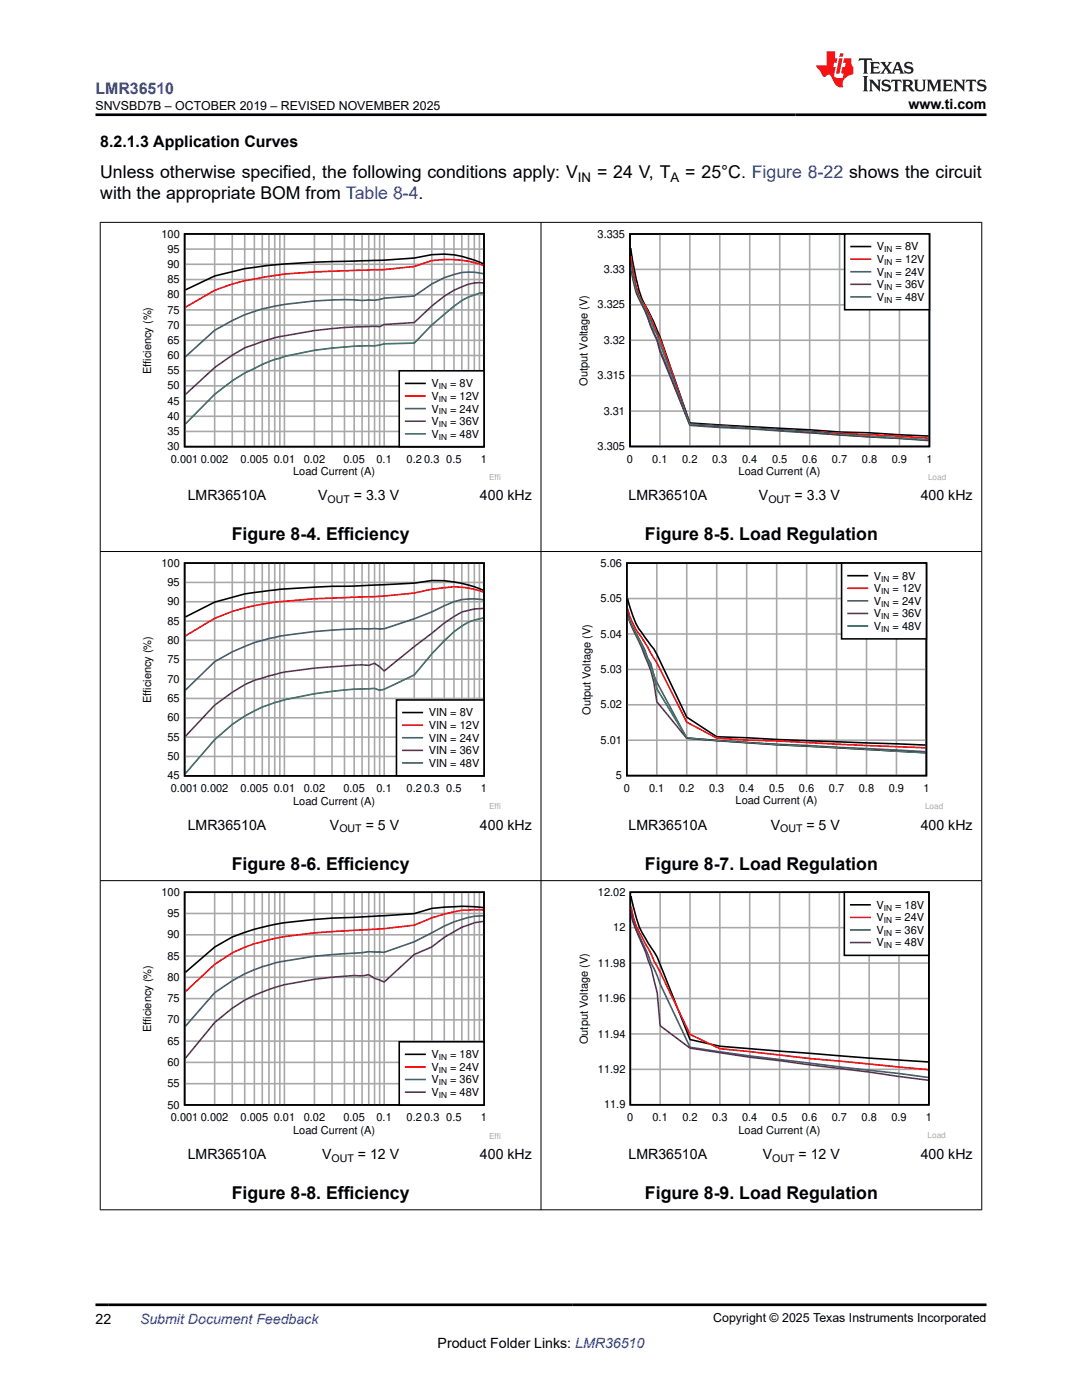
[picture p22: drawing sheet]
<svg xmlns="http://www.w3.org/2000/svg" width="216mm" height="279mm" viewBox="0 0 216 279" stroke-linecap="round" stroke-linejoin="round" font-family="sans-serif">
<defs><g id="words">
<g font-size="3.5">
<text x="20" y="35.5">Unless otherwise specified, the following conditions apply: V</text>
<text x="119.1" y="35.5">= 24 V, T</text>
<text x="136.7" y="35.5">= 25°C. Figure 8-22 shows the circuit</text>
<text x="20" y="39.8">with the appropriate BOM from Table 8-4.</text>
<text x="46.2" y="107.8">Figure 8-4. Efficiency</text>
<text x="128.7" y="107.8">Figure 8-5. Load Regulation</text>
<text x="46.2" y="173.5">Figure 8-6. Efficiency</text>
<text x="128.7" y="173.5">Figure 8-7. Load Regulation</text>
<text x="46.2" y="239.2">Figure 8-8. Efficiency</text>
<text x="128.7" y="239.2">Figure 8-9. Load Regulation</text>
</g>
<text font-size="3.2" fill="#00f" x="19" y="18.7">LMR36510</text>
<text font-size="3.2" x="20" y="29.3">8.2.1.3 Application Curves</text>
<g font-size="2.8">
<text x="181.3" y="21.8">www.ti.com</text>
<text x="37.5" y="99.9">LMR36510A</text>
<text x="63.5" y="99.9">V</text>
<text x="70.6" y="99.9">= 3.3 V</text>
<text x="95.8" y="99.9">400 kHz</text>
<text x="125.4" y="99.9">LMR36510A</text>
<text x="151.4" y="99.9">V</text>
<text x="158.6" y="99.9">= 3.3 V</text>
<text x="183.7" y="99.9">400 kHz</text>
<text x="37.5" y="165.6">LMR36510A</text>
<text x="65.8" y="165.6">V</text>
<text x="73" y="165.6">= 5 V</text>
<text x="95.8" y="165.6">400 kHz</text>
<text x="125.4" y="165.6">LMR36510A</text>
<text x="153.8" y="165.6">V</text>
<text x="160.9" y="165.6">= 5 V</text>
<text x="183.7" y="165.6">400 kHz</text>
<text x="37.5" y="231.3">LMR36510A</text>
<text x="64.3" y="231.3">V</text>
<text x="71.4" y="231.3">= 12 V</text>
<text x="95.8" y="231.3">400 kHz</text>
<text x="125.4" y="231.3">LMR36510A</text>
<text x="152.2" y="231.3">V</text>
<text x="159.4" y="231.3">= 12 V</text>
<text x="183.7" y="231.3">400 kHz</text>
<text x="19" y="264.2">22</text>
<text x="87.3" y="269">Product Folder Links: LMR36510</text>
</g>
<text font-size="2.8" fill="#00f" x="27.9" y="264.2">Submit Document Feedback</text>
<g font-size="2.6">
<text x="115.3" y="36.2">IN</text>
<text x="133.8" y="36.2">A</text>
</g>
<g font-size="2.5">
<text x="19.1" y="21.9">SNVSBD7B – OCTOBER 2019 – REVISED NOVEMBER 2025</text>
<text x="142.3" y="263.9">Copyright © 2025 Texas Instruments Incorporated</text>
</g>
<g font-size="2.2">
<text x="32.2" y="47.4">100</text>
<text x="119.2" y="47.4">3.335</text>
<text x="33.4" y="53.5">90</text>
<text x="33.4" y="50.4">95</text>
<text x="175" y="50">V</text>
<text x="175" y="52.5">V</text>
<text x="178.7" y="50">= 8V</text>
<text x="178.7" y="52.5">= 12V</text>
<text x="33.4" y="59.5">80</text>
<text x="33.4" y="56.5">85</text>
<text x="120.5" y="54.5">3.33</text>
<text x="175" y="55">V</text>
<text x="175" y="57.5">V</text>
<text x="178.7" y="55">= 24V</text>
<text x="178.7" y="57.5">= 36V</text>
<text x="33.4" y="65.6">70</text>
<text x="33.4" y="62.6">75</text>
<text x="119.2" y="61.6">3.325</text>
<text x="175" y="60">V</text>
<text x="178.7" y="60">= 48V</text>
<text x="33.4" y="71.7">60</text>
<text x="33.4" y="68.6">65</text>
<text x="120.5" y="68.6">3.32</text>
<text x="30.2" y="74.6" transform="rotate(-90 30.2 74.6)">Efficiency (%)</text>
<text x="33.4" y="77.7">50</text>
<text x="33.4" y="74.7">55</text>
<text x="86.1" y="77.3">V</text>
<text x="89.8" y="77.3">= 8V</text>
<text x="117.2" y="77" transform="rotate(-90 117.2 77)">Output Voltage (V)</text>
<text x="119.2" y="75.7">3.315</text>
<text x="33.4" y="83.8">40</text>
<text x="33.4" y="80.8">45</text>
<text x="86.1" y="79.8">V</text>
<text x="86.1" y="82.3">V</text>
<text x="89.8" y="79.8">= 12V</text>
<text x="89.8" y="82.3">= 24V</text>
<text x="120.5" y="82.8">3.31</text>
<text x="33.4" y="86.8">35</text>
<text x="33.4" y="89.9">30</text>
<text x="86.1" y="84.8">V</text>
<text x="86.1" y="87.4">V</text>
<text x="89.8" y="84.8">= 36V</text>
<text x="89.8" y="87.4">= 48V</text>
<text x="119.2" y="89.8">3.305</text>
<text x="34.1" y="92.4">0.001</text>
<text x="40.1" y="92.4">0.002</text>
<text x="48" y="92.4">0.005</text>
<text x="54.6" y="92.4">0.01</text>
<text x="58.5" y="94.9">Load Current (A)</text>
<text x="60.6" y="92.4">0.02</text>
<text x="68.5" y="92.4">0.05</text>
<text x="75.1" y="92.4">0.1</text>
<text x="81.1" y="92.4">0.2</text>
<text x="84.6" y="92.4">0.3</text>
<text x="89.1" y="92.4">0.5</text>
<text x="96" y="92.4">1</text>
<text x="125.1" y="92.3">0</text>
<text x="130.1" y="92.3">0.1</text>
<text x="136.1" y="92.3">0.2</text>
<text x="142.1" y="92.3">0.3</text>
<text x="147.4" y="94.8">Load Current (A)</text>
<text x="148.1" y="92.3">0.4</text>
<text x="154.1" y="92.3">0.5</text>
<text x="160" y="92.3">0.6</text>
<text x="166" y="92.3">0.7</text>
<text x="172" y="92.3">0.8</text>
<text x="178" y="92.3">0.9</text>
<text x="184.8" y="92.3">1</text>
<text x="32.2" y="113.1">100</text>
<text x="119.8" y="113.1">5.06</text>
<text x="33.4" y="117">95</text>
<text x="174.4" y="115.7">V</text>
<text x="174.4" y="118.2">V</text>
<text x="178.1" y="115.7">= 8V</text>
<text x="178.1" y="118.2">= 12V</text>
<text x="33.4" y="124.7">85</text>
<text x="33.4" y="120.8">90</text>
<text x="119.8" y="120.2">5.05</text>
<text x="174.4" y="120.7">V</text>
<text x="174.4" y="123.2">V</text>
<text x="174.4" y="125.7">V</text>
<text x="178.1" y="120.7">= 24V</text>
<text x="178.1" y="123.2">= 36V</text>
<text x="178.1" y="125.7">= 48V</text>
<text x="33.4" y="128.5">80</text>
<text x="119.8" y="127.2">5.04</text>
<text x="33.4" y="136.3">70</text>
<text x="33.4" y="132.4">75</text>
<text x="119.8" y="134.3">5.03</text>
<text x="30.2" y="140.3" transform="rotate(-90 30.2 140.3)">Efficiency (%)</text>
<text x="33.4" y="144">60</text>
<text x="33.4" y="140.1">65</text>
<text x="85.6" y="143">VIN = 8V</text>
<text x="117.8" y="142.7" transform="rotate(-90 117.8 142.7)">Output Voltage (V)</text>
<text x="119.8" y="141.4">5.02</text>
<text x="33.4" y="147.8">55</text>
<text x="85.6" y="145.5">VIN = 12V</text>
<text x="85.6" y="148">VIN = 24V</text>
<text x="119.8" y="148.4">5.01</text>
<text x="33.4" y="151.7">50</text>
<text x="33.4" y="155.6">45</text>
<text x="85.6" y="150.5">VIN = 36V</text>
<text x="85.6" y="153">VIN = 48V</text>
<text x="122.9" y="155.5">5</text>
<text x="34.1" y="158.1">0.001</text>
<text x="40.1" y="158.1">0.002</text>
<text x="48" y="158.1">0.005</text>
<text x="54.6" y="158.1">0.01</text>
<text x="58.5" y="160.6">Load Current (A)</text>
<text x="60.6" y="158.1">0.02</text>
<text x="68.5" y="158.1">0.05</text>
<text x="75.1" y="158.1">0.1</text>
<text x="81.1" y="158.1">0.2</text>
<text x="84.6" y="158.1">0.3</text>
<text x="89.1" y="158.1">0.5</text>
<text x="96" y="158.1">1</text>
<text x="124.5" y="158">0</text>
<text x="129.5" y="158">0.1</text>
<text x="135.5" y="158">0.2</text>
<text x="141.5" y="158">0.3</text>
<text x="146.8" y="160.5">Load Current (A)</text>
<text x="147.5" y="158">0.4</text>
<text x="153.4" y="158">0.5</text>
<text x="159.4" y="158">0.6</text>
<text x="165.4" y="158">0.7</text>
<text x="171.4" y="158">0.8</text>
<text x="177.4" y="158">0.9</text>
<text x="184.2" y="158">1</text>
<text x="32.2" y="178.8">100</text>
<text x="119.3" y="178.8">12.02</text>
<text x="33.4" y="183">95</text>
<text x="122.4" y="185.9">12</text>
<text x="174.9" y="181.4">V</text>
<text x="174.9" y="183.9">V</text>
<text x="178.6" y="181.4">= 18V</text>
<text x="178.6" y="183.9">= 24V</text>
<text x="33.4" y="191.5">85</text>
<text x="33.4" y="187.3">90</text>
<text x="174.9" y="186.4">V</text>
<text x="174.9" y="188.9">V</text>
<text x="178.6" y="186.4">= 36V</text>
<text x="178.6" y="188.9">= 48V</text>
<text x="33.4" y="195.8">80</text>
<text x="119.3" y="192.9">11.98</text>
<text x="33.4" y="200">75</text>
<text x="119.3" y="200">11.96</text>
<text x="30.2" y="206" transform="rotate(-90 30.2 206)">Efficiency (%)</text>
<text x="33.4" y="208.5">65</text>
<text x="33.4" y="204.3">70</text>
<text x="117.3" y="208.4" transform="rotate(-90 117.3 208.4)">Output Voltage (V)</text>
<text x="119.3" y="207.1">11.94</text>
<text x="33.4" y="212.7">60</text>
<text x="86.1" y="211.2">V</text>
<text x="86.1" y="213.7">V</text>
<text x="89.8" y="211.2">= 18V</text>
<text x="89.8" y="213.7">= 24V</text>
<text x="119.3" y="214.1">11.92</text>
<text x="33.4" y="217">55</text>
<text x="33.4" y="221.2">50</text>
<text x="86.1" y="216.2">V</text>
<text x="86.1" y="218.7">V</text>
<text x="89.8" y="216.2">= 36V</text>
<text x="89.8" y="218.7">= 48V</text>
<text x="120.5" y="221.2">11.9</text>
<text x="34.1" y="223.8">0.001</text>
<text x="40.1" y="223.8">0.002</text>
<text x="48" y="223.8">0.005</text>
<text x="54.6" y="223.8">0.01</text>
<text x="58.5" y="226.3">Load Current (A)</text>
<text x="60.6" y="223.8">0.02</text>
<text x="68.5" y="223.8">0.05</text>
<text x="75.1" y="223.8">0.1</text>
<text x="81.1" y="223.8">0.2</text>
<text x="84.6" y="223.8">0.3</text>
<text x="89.1" y="223.8">0.5</text>
<text x="96" y="223.8">1</text>
<text x="125.2" y="223.7">0</text>
<text x="130.2" y="223.7">0.1</text>
<text x="136.2" y="223.7">0.2</text>
<text x="142.1" y="223.7">0.3</text>
<text x="147.4" y="226.2">Load Current (A)</text>
<text x="148.1" y="223.7">0.4</text>
<text x="154" y="223.7">0.5</text>
<text x="160" y="223.7">0.6</text>
<text x="166" y="223.7">0.7</text>
<text x="171.9" y="223.7">0.8</text>
<text x="177.9" y="223.7">0.9</text>
<text x="184.7" y="223.7">1</text>
</g>
<g font-size="2.1">
<text x="65.4" y="100.4">OUT</text>
<text x="153.3" y="100.4">OUT</text>
<text x="67.7" y="166.1">OUT</text>
<text x="155.7" y="166.1">OUT</text>
<text x="66.1" y="231.8">OUT</text>
<text x="154.1" y="231.8">OUT</text>
</g>
<g font-size="1.7">
<text x="87.6" y="77.7">IN</text>
<text x="87.6" y="80.2">IN</text>
<text x="87.6" y="82.7">IN</text>
<text x="87.6" y="85.2">IN</text>
<text x="87.6" y="87.7">IN</text>
<text x="87.6" y="211.6">IN</text>
<text x="87.6" y="214.1">IN</text>
<text x="87.6" y="216.6">IN</text>
<text x="87.6" y="219.1">IN</text>
</g>
<g font-size="1.7" fill="#a8a8a8">
<text x="97.6" y="95.9">Effi</text>
<text x="97.6" y="161.5">Effi</text>
<text x="97.6" y="227.2">Effi</text>
</g>
<g font-size="1.6">
<text x="176.4" y="50.4">IN</text>
<text x="176.4" y="52.9">IN</text>
<text x="176.4" y="55.4">IN</text>
<text x="176.4" y="57.9">IN</text>
<text x="176.4" y="60.4">IN</text>
<text x="175.8" y="116.1">IN</text>
<text x="175.8" y="118.6">IN</text>
<text x="175.8" y="121.1">IN</text>
<text x="175.8" y="123.6">IN</text>
<text x="175.8" y="126.1">IN</text>
<text x="176.4" y="181.7">IN</text>
<text x="176.4" y="184.2">IN</text>
<text x="176.4" y="186.8">IN</text>
<text x="176.4" y="189.3">IN</text>
</g>
<g font-size="1.6" fill="#a8a8a8">
<text x="185.2" y="95.8">Load</text>
<text x="184.6" y="161.5">Load</text>
<text x="185.1" y="227.2">Load</text>
</g>
</g></defs>
<path d="M36.8 46.7h59.8v42.4h-59.8zM96.4 52.6a19.1 19.1 0 0 0-13.7-1.1l-6 .4-14 .4-5.9 .4a69.1 69.1 0 0 0-14 2.4l-5.8 2.8" fill="none" stroke="#000" stroke-width=".32"/>
<g fill="none" stroke="#a8a8a8" stroke-width=".32">
<path d="M36.8 58.8h59.8M36.8 55.8h59.8M36.8 52.7h59.8M36.8 49.7h59.8M42.8 46.7v42.4M46.3 46.7v42.4M48.8 46.7v42.4M50.8 46.7v42.4M52.3 46.7v42.4M53.7 46.7v42.4M54.8 46.7v42.4M55.8 46.7v42.4"/>
<path d="M56.8 46.7v42.4M62.7 46.7v42.4M66.3 46.7v42.4M68.7 46.7v42.4M70.7 46.7v42.4M72.2 46.7v42.4M73.6 46.7v42.4M74.7 46.7v42.4M75.8 46.7v42.4M76.7 46.7v42.4M82.7 46.7v42.4M86.2 46.7v42.4"/>
<path d="M88.7 46.7v42.4M90.6 46.7v42.4M92.2 46.7v42.4M93.5 46.7v42.4M94.6 46.7v42.4M95.7 46.7v42.4M36.8 77h59.8M36.8 74h59.8M36.8 70.9h59.8M36.8 67.9h59.8M36.8 64.9h59.8M36.8 61.8h59.8"/>
<path d="M36.8 86.1h59.8M36.8 83.1h59.8M36.8 80h59.8"/>
</g>
<path d="M96.4 53l-.7-.3a21.4 21.4 0 0 0-9.5-.7l-3.5 1.2-6 .6-14 .5-5.9 .4-4.5 .7a39.3 39.3 0 0 0-9.5 2.5l-5.8 3.4" fill="none" stroke="#f00" stroke-width=".32"/>
<path d="M96.4 54.6a11.8 11.8 0 0 0-7.7 .8l-2.5 1.3-3.5 2.4-6 .4-2 .4-2.5 .1a71.1 71.1 0 0 0-17.4 1.1 34.7 34.7 0 0 0-12 4.8l-5.8 5.3" fill="none" stroke="#295c75" stroke-width=".32"/>
<path d="M96.4 56.5a7.7 7.7 0 0 0-4.2 .7l-1.6 .7-1.9 1.2-2.5 2-3.5 3.3-6 .4-.9 .4-5.1 .1a81.1 81.1 0 0 0-17 2.5l-4.9 1.6-2.5 1.5-3.5 2.4-5.8 5.4" fill="none" stroke="#68275f" stroke-width=".32"/>
<path d="M96.4 58.4a12.6 12.6 0 0 0-5.8 2.7l-4.4 3.8-3.5 3.6-6 .1a10.9 10.9 0 0 1-4.5 .4l-1.5 .1a60.5 60.5 0 0 0-17 3.1l-1.4 .5a35.6 35.6 0 0 0-9.5 6l-5.8 5.9" fill="none" stroke="#286b48" stroke-width=".32"/>
<path d="M79.7 74h16.9v15.1h-16.9z" fill-rule="evenodd" fill="#fff"/>
<path d="M125.7 46.7h59.8v42.4h-59.8zM125.9 49.5l.3 2.7a47.8 47.8 0 0 0 1.9 7.5l2.4 4.6 1.2 2.9 5.9 17.2 29.9 1.8 6 .2 11.8 .6M79.7 74h16.9v15.1h-16.9zM80.9 76.5h3.9" fill="none" stroke="#000" stroke-width=".32"/>
<path d="M125.9 51.1l.2 1.9a22 22 0 0 0 3.2 9.3l2.4 5.2 5.9 17.1 47.7 2.9M80.9 79h3.9" fill="none" stroke="#f00" stroke-width=".32"/>
<path d="M125.9 52.4l.3 2.5a19.2 19.2 0 0 0 2.5 7.2l1.8 4.6 .6 1.1 6.5 17.1 35.9 2.3 11.8 .6M80.9 81.5h3.9" fill="none" stroke="#295c75" stroke-width=".32"/>
<path d="M125.9 52.9l.3 2.7a14.9 14.9 0 0 0 2.5 6.3l1.2 3.3 1.2 2.6 .6 2.3 5.9 14.7 12 .7 17.9 1.3 17.8 1.1M80.9 84.1h3.9" fill="none" stroke="#68275f" stroke-width=".32"/>
<path d="M125.9 52.5l.2 1.4a21.6 21.6 0 0 0 3.2 8.8l1.2 3 .6 1 6.5 18 24 1.4 23.7 1.7M80.9 86.6h3.9" fill="none" stroke="#286b48" stroke-width=".32"/>
<g fill="none" stroke="#a8a8a8" stroke-width=".32">
<path d="M125.7 53.8h59.8M131.7 46.7v42.4M137.6 46.7v42.4M143.6 46.7v42.4M149.6 46.7v42.4M155.6 46.7v42.4M161.6 46.7v42.4M167.5 46.7v42.4M173.5 46.7v42.4M179.5 46.7v42.4M125.7 75h59.8M125.7 67.9h59.8"/>
<path d="M125.7 60.8h59.8M125.7 82h59.8"/>
</g>
<path d="M168.5 46.7h17v15.1h-17z" fill-rule="evenodd" fill="#fff"/>
<path d="M168.5 46.7h17v15.1h-17zM169.8 49.2h3.9M36.8 112.4h59.8v42.4h-59.8zM96.4 117.8a22.9 22.9 0 0 0-13.7-1.4l-12 .6a174.4 174.4 0 0 0-17 .9 51.8 51.8 0 0 0-10.9 2.3l-5.8 2.9" fill="none" stroke="#000" stroke-width=".32"/>
<path d="M169.8 51.7h3.9M96.4 118.1l-.7-.2a16.2 16.2 0 0 0-7-.6l-2.5 .3-3.5 .8-6 .6-8 .3a140.4 140.4 0 0 0-15 1.1l-1.4 .2a37.9 37.9 0 0 0-9.5 2.8l-5.8 3.5" fill="none" stroke="#f00" stroke-width=".32"/>
<path d="M169.8 54.2h3.9M96.4 119.7a12.5 12.5 0 0 0-7.7 1.2l-2.5 1.2-3.5 1.4-6 2a113.6 113.6 0 0 0-14 .5l-5.9 .8a38 38 0 0 0-14 5.3l-5.8 5.6" fill="none" stroke="#295c75" stroke-width=".32"/>
<path d="M169.8 56.7h3.9M96.4 121.4a12 12 0 0 0-7.7 2.9l-12 9.6-2-1.5-1.1 .4a43.7 43.7 0 0 0-7.3 .3l-3.6 .2-5.9 .8-6 1.7-2 .8-2.5 1.6-3.5 2.5-5.8 6.3" fill="none" stroke="#68275f" stroke-width=".32"/>
<path d="M169.8 59.3h3.9M96.4 123.3a11.3 11.3 0 0 0-5.8 2.8l-4.4 4.4-3.5 4.2-6 2.9-.9 .2-1.1-.4-2.5 .1a76.8 76.8 0 0 0-17.4 2.7 29.8 29.8 0 0 0-12 7.4l-5.8 6.8" fill="none" stroke="#286b48" stroke-width=".32"/>
<g fill="none" stroke="#a8a8a8" stroke-width=".32">
<path d="M36.8 116.2h59.8M42.8 112.4v42.4M46.3 112.4v42.4M48.8 112.4v42.4M50.8 112.4v42.4M52.3 112.4v42.4M53.7 112.4v42.4M54.8 112.4v42.4M55.8 112.4v42.4M56.8 112.4v42.4M62.7 112.4v42.4M66.3 112.4v42.4"/>
<path d="M68.7 112.4v42.4M70.7 112.4v42.4M72.2 112.4v42.4M73.6 112.4v42.4M74.7 112.4v42.4M75.8 112.4v42.4M76.7 112.4v42.4M82.7 112.4v42.4M86.2 112.4v42.4M88.7 112.4v42.4M90.6 112.4v42.4M92.2 112.4v42.4"/>
<path d="M93.5 112.4v42.4M94.6 112.4v42.4M95.7 112.4v42.4M36.8 139.4h59.8M36.8 135.5h59.8M36.8 131.7h59.8M36.8 127.8h59.8M36.8 124h59.8M36.8 120.1h59.8M36.8 151h59.8M36.8 147.1h59.8M36.8 143.2h59.8"/>
</g>
<path d="M79.1 139.7h17.5v15.1h-17.5z" fill-rule="evenodd" fill="#fff"/>
<path d="M125.1 112.4h59.8v42.4h-59.8zM125.2 119.5l.3 1a19.3 19.3 0 0 0 3.8 7.4l1.2 1.6 .6 1.1 5.9 12.5 6 3.9 41.7 1.7M79.1 139.7h17.5v15.1h-17.5zM80.4 142.2h3.9" fill="none" stroke="#000" stroke-width=".32"/>
<path d="M125.2 121.4l.2 .7a15 15 0 0 0 2.7 5.2l3 5 5.9 11.8 6 3.2 6 .4 35.7 1.5M80.4 144.7h3.9" fill="none" stroke="#f00" stroke-width=".32"/>
<path d="M125.2 122.3l.5 1.6 .6 1.3 2.4 4.5 .6 1.7 .6 1 .6 2.3 .6 1.4 5.9 11.2a860.1 860.1 0 0 0 35.9 2.1l11.8 .6M80.4 147.2h3.9" fill="none" stroke="#295c75" stroke-width=".32"/>
<path d="M125.2 122.6l.2 .6a21.1 21.1 0 0 0 2.1 4.8l1.2 2.9a24.4 24.4 0 0 1 2.4 9.1l5.9 7.4 18 1.2 29.7 1.6M80.4 149.7h3.9" fill="none" stroke="#68275f" stroke-width=".32"/>
<path d="M125.2 122.6l.2 .6a17.6 17.6 0 0 0 2.1 4.6l1.2 2.4 1.8 4.5 .6 2.7 5.9 9.9 18 1.3 29.7 1.6M80.4 152.3h3.9" fill="none" stroke="#286b48" stroke-width=".32"/>
<g fill="none" stroke="#a8a8a8" stroke-width=".32">
<path d="M125.1 119.5h59.8M131.1 112.4v42.4M137 112.4v42.4M143 112.4v42.4M149 112.4v42.4M155 112.4v42.4M161 112.4v42.4M166.9 112.4v42.4M172.9 112.4v42.4M178.9 112.4v42.4M125.1 133.6h59.8M125.1 126.5h59.8"/>
<path d="M125.1 147.7h59.8M125.1 140.7h59.8"/>
</g>
<path d="M167.9 112.4h17v15.1h-17z" fill-rule="evenodd" fill="#fff"/>
<path d="M167.9 112.4h17v15.1h-17zM169.2 114.9h3.9M36.8 178.1h59.8v42.4h-59.8zM96.4 181.1l-4.2-.2-3.5 .1-2.5 .3-3.5 1-12 .8a102.8 102.8 0 0 0-17 1.6 40.1 40.1 0 0 0-7.4 2.3l-3.5 2-5.8 5.1" fill="none" stroke="#000" stroke-width=".32"/>
<path d="M169.2 117.4h3.9M96.4 181.6h-1.8a27.6 27.6 0 0 0-11.9 3l-6 .7-6 .4a98.9 98.9 0 0 0-17 1.9 28.3 28.3 0 0 0-10.9 4.9l-5.8 5.4" fill="none" stroke="#f00" stroke-width=".32"/>
<path d="M169.2 119.9h3.9M96.4 182.8a17.6 17.6 0 0 0-7.7 2l-6 3.1-6 2.2-3.1-.2-2.9 .3a76.9 76.9 0 0 0-17 2.4 29.9 29.9 0 0 0-10.9 5.5l-5.8 6.7" fill="none" stroke="#295c75" stroke-width=".32"/>
<path d="M169.2 122.4h3.9M96.4 183.9a17.8 17.8 0 0 0-7.7 3.2l-2.5 1.9-3.5 1.5-6 5.5-2-.8-1.1-.7-1.4 .3a65.1 65.1 0 0 0-17.4 2.3l-1.1 .4a28.9 28.9 0 0 0-10.9 6.6l-5.8 7.1" fill="none" stroke="#68275f" stroke-width=".32"/>
<path d="M169.2 124.9h3.9" fill="none" stroke="#286b48" stroke-width=".32"/>
<g fill="none" stroke="#a8a8a8" stroke-width=".32">
<path d="M42.8 178.1v42.4M46.3 178.1v42.4M48.8 178.1v42.4M50.8 178.1v42.4M52.3 178.1v42.4M53.7 178.1v42.4M54.8 178.1v42.4M55.8 178.1v42.4M56.8 178.1v42.4M62.7 178.1v42.4M66.3 178.1v42.4M68.7 178.1v42.4"/>
<path d="M70.7 178.1v42.4M72.2 178.1v42.4M73.6 178.1v42.4M74.7 178.1v42.4M75.8 178.1v42.4M76.7 178.1v42.4M82.7 178.1v42.4M86.2 178.1v42.4M88.7 178.1v42.4M90.6 178.1v42.4M92.2 178.1v42.4M93.5 178.1v42.4"/>
<path d="M94.6 178.1v42.4M95.7 178.1v42.4M36.8 199.3h59.8M36.8 195h59.8M36.8 190.8h59.8M36.8 186.6h59.8M36.8 182.3h59.8M36.8 216.3h59.8M36.8 212h59.8M36.8 207.8h59.8M36.8 203.5h59.8"/>
</g>
<path d="M79.7 207.9h16.9v12.6h-16.9z" fill-rule="evenodd" fill="#fff"/>
<path d="M125.8 178.1h59.5v42.4h-59.5zM125.9 178.8l.3 1.4a24 24 0 0 0 3.7 8.9l1.2 1.9 6.6 16.5 5.9 1.3 29.8 2.4 11.8 .7M79.7 207.9h16.9v12.6h-16.9zM80.9 210.4h3.9" fill="none" stroke="#000" stroke-width=".32"/>
<path d="M125.9 180.9l.4 1.6a11.8 11.8 0 0 0 1.9 4.6l3.5 6.9 6 12.4 5.9 2.9 17.9 1.9 23.7 2.3M80.9 212.9h3.9" fill="none" stroke="#f00" stroke-width=".32"/>
<path d="M125.9 181.9l.4 1.8 .7 1.8 1.8 3.8 2.9 7.1 6 12.6 11.9 1.7 35.6 4.3M80.9 215.4h3.9" fill="none" stroke="#295c75" stroke-width=".32"/>
<path d="M125.9 182.1l.5 2.1 2.4 5.6a41.8 41.8 0 0 1 2.9 14.9l6 4.5 11.9 1.8 23.8 3 11.8 1.6M80.9 218h3.9" fill="none" stroke="#68275f" stroke-width=".32"/>
<g fill="none" stroke="#a8a8a8" stroke-width=".32">
<path d="M131.7 178.1v42.4M137.7 178.1v42.4M143.6 178.1v42.4M149.6 178.1v42.4M155.6 178.1v42.4M161.5 178.1v42.4M167.5 178.1v42.4M173.4 178.1v42.4M179.4 178.1v42.4M125.8 199.3h59.5M125.8 192.2h59.5M125.8 185.1h59.5"/>
<path d="M125.8 213.4h59.5M125.8 206.3h59.5"/>
</g>
<path d="M168.5 178.1h16.8v12.6h-16.8z" fill-rule="evenodd" fill="#fff"/>
<path d="M168.5 178.1h16.8v12.6h-16.8zM169.8 180.6h3.8" fill="none" stroke="#000" stroke-width=".32"/>
<path d="M169.8 183.1h3.8" fill="none" stroke="#f00" stroke-width=".32"/>
<path d="M169.8 185.6h3.8" fill="none" stroke="#295c75" stroke-width=".32"/>
<path d="M169.8 188.1h3.8" fill="none" stroke="#68275f" stroke-width=".32"/>
<path d="M19.9 44.4h176.1M20 44.3v197.2M107.9 44.3v197.2M195.9 44.3v197.2M19.9 110.1h176.1M19.9 175.8h176.1M19.9 241.4h176.1" fill="none" stroke="#000" stroke-width=".2"/>
<path d="M171.5 11.6l-.2 .6 .5-.2h.6v.1v2.2l-.2 .4h1l-.2-.4v-2.2v-.1h.5l.6 .2-.2-.6zM173.6 12.4l.2 .3v1.6l-.2 .4h1.9l.1-.6a1.08 1.08 0 0 1-1.3 .2v-.7h.6l.4 .2v-.7l-.4 .2h-.6v-.5l.2-.2a1 1 0 0 1 1 .3l-.1-.5zM175.7 12.4l.9 1.1-1 1.2h.9l-.2-.2 .5-.8 .4 .8-.2 .2h1.6l-.2-.2 .2-.5h.9l.1 .5-.1 .2h.9l-.2-.4-.8-1.9h-.5l-.9 2.1-.9-1.1 .9-1h-.8l.2 .2-.4 .6-.4-.6 .2-.2zM179 12.8l.4 1h-.7zM180.7 12.5a.65 .65 0 0 0-.2 .7 .65 .65 0 0 0 .6 .5l.6 .1 .1 .3a.79 .79 0 0 1-.7 .4 .79 .79 0 0 1-.7-.5l.1 .7 .2-.1a.93 .93 0 0 0 1.1 0 .93 .93 0 0 0 .4-.9 1.46 1.46 0 0 0-1.2-.6l-.1-.3a1.09 1.09 0 0 1 1.2 .2l-.2-.6-.1 .1-.5-.2zM172.2 15.2l.2 .4v2.2l-.2 .4h1l-.2-.4v-2.2l.2-.4zM173.4 15.9l.2 .4v1.5l-.2 .4h.8l-.3-.4 .1-1.3 1.6 1.8v-2l.2-.4h-.7l.1 .2 .1 1.1-1.2-1.3zM176.2 16a.65 .65 0 0 0-.2 .8 .65 .65 0 0 0 .6 .4l.6 .2 .1 .2a.79 .79 0 0 1-.7 .4 .79 .79 0 0 1-.7-.5l.1 .7 .2-.1a.93 .93 0 0 0 1.1 .1 .93 .93 0 0 0 .4-1 1.46 1.46 0 0 0-1.2-.5l-.1-.4a1.09 1.09 0 0 1 1.2 .2l-.1-.6-.2 .1-.5-.1zM177.9 15.9l-.1 .6a.63 .63 0 0 1 .8-.3v1.6l-.3 .4h1l-.2-.4v-1.6a.66 .66 0 0 1 .8 .3l-.1-.6zM180 15.9l.2 .4v1.5l-.2 .4h1l-.2-.2-.1-.7h.5l.1 .2a.79 .79 0 0 0 1.2 .6l-1-.9a.61 .61 0 0 0 .6-.6 .61 .61 0 0 0-.5-.7zM180.8 16.2h.1a.47 .47 0 0 1 .5 .1 .47 .47 0 0 1 .1 .5l-.1 .1-.7 .1zM182.3 15.9l.2 .2a2.27 2.27 0 0 0 .4 2 1.04 1.04 0 0 0 1.7-.7v-1.3l.2-.2h-.8l.2 .4v1.1a.6 .6 0 0 1-.6 .6 .6 .6 0 0 1-.6-.6v-1.1l.3-.4zM184.9 15.9l.2 .4v1.5l-.2 .4h.8l-.3-.4v-1.4l.9 1.9 .9-1.9v1.4l-.3 .4h1l-.2-.4v-1.5l.2-.4h-.8l-.7 1.5-.6-1.5zM188.1 15.9l.2 .4v1.5l-.2 .4h1.9l.1-.6a1.09 1.09 0 0 1-1.3 .2v-.7h.6l.4 .2v-.6l-.4 .2h-.6v-.6l.2-.1a1.01 1.01 0 0 1 1 .3l-.1-.6zM190.2 15.9l.3 .4v1.5l-.3 .4h.8l-.2-.4v-1.3l1.6 1.8v-2l.2-.4h-.7l.2 .2v1.1l-1.2-1.3zM192.8 15.9l-.1 .6a.63 .63 0 0 1 .8-.3v1.6l-.3 .4h1l-.2-.4v-1.6a.66 .66 0 0 1 .8 .3l-.1-.6zM195.2 16a.65 .65 0 0 0-.2 .8 .65 .65 0 0 0 .6 .4l.6 .2 .2 .2a.79 .79 0 0 1-.7 .4 .79 .79 0 0 1-.7-.5l.1 .7 .2-.1a.93 .93 0 0 0 1 .1 .93 .93 0 0 0 .5-1 1.46 1.46 0 0 0-1.3-.5v-.4a1.09 1.09 0 0 1 1.2 .2l-.2-.6-.2 .1-.5-.1z" fill="#231f20"/>
<path d="M164.9 10.3v2.7h-2l.1 .4 .8 1a.95 .95 0 0 0 1 .9 .59 .59 0 0 1 .5-.4 .59 .59 0 0 1 .5 .3l.4 .8a1.59 1.59 0 0 0 2.1 1.4 1.61 1.61 0 0 1 1-2.3l1-.3-.1-1.5a1.59 1.59 0 0 1-.3-1.7h-1.5l-.2 .9h.6l-.2 .9h-.5l-.2 .9v.3l.4 .1-.1 .9h-.7a.73 .73 0 0 1-1-.7l.3-1.5h-.5l.1-.9h.5l.2-.9h-.5v-1.3zM167.4 11.6l-.6 3.1h.7l.6-3.1zM167.6 10.7l-.1 .6h.7l.1-.6z" fill="#ed1c24"/>
<path d="M19 22.9h177.8M19 260.4h177.8" fill="none" stroke="#000" stroke-width=".53"/>
<use href="#words"/>
</svg>
